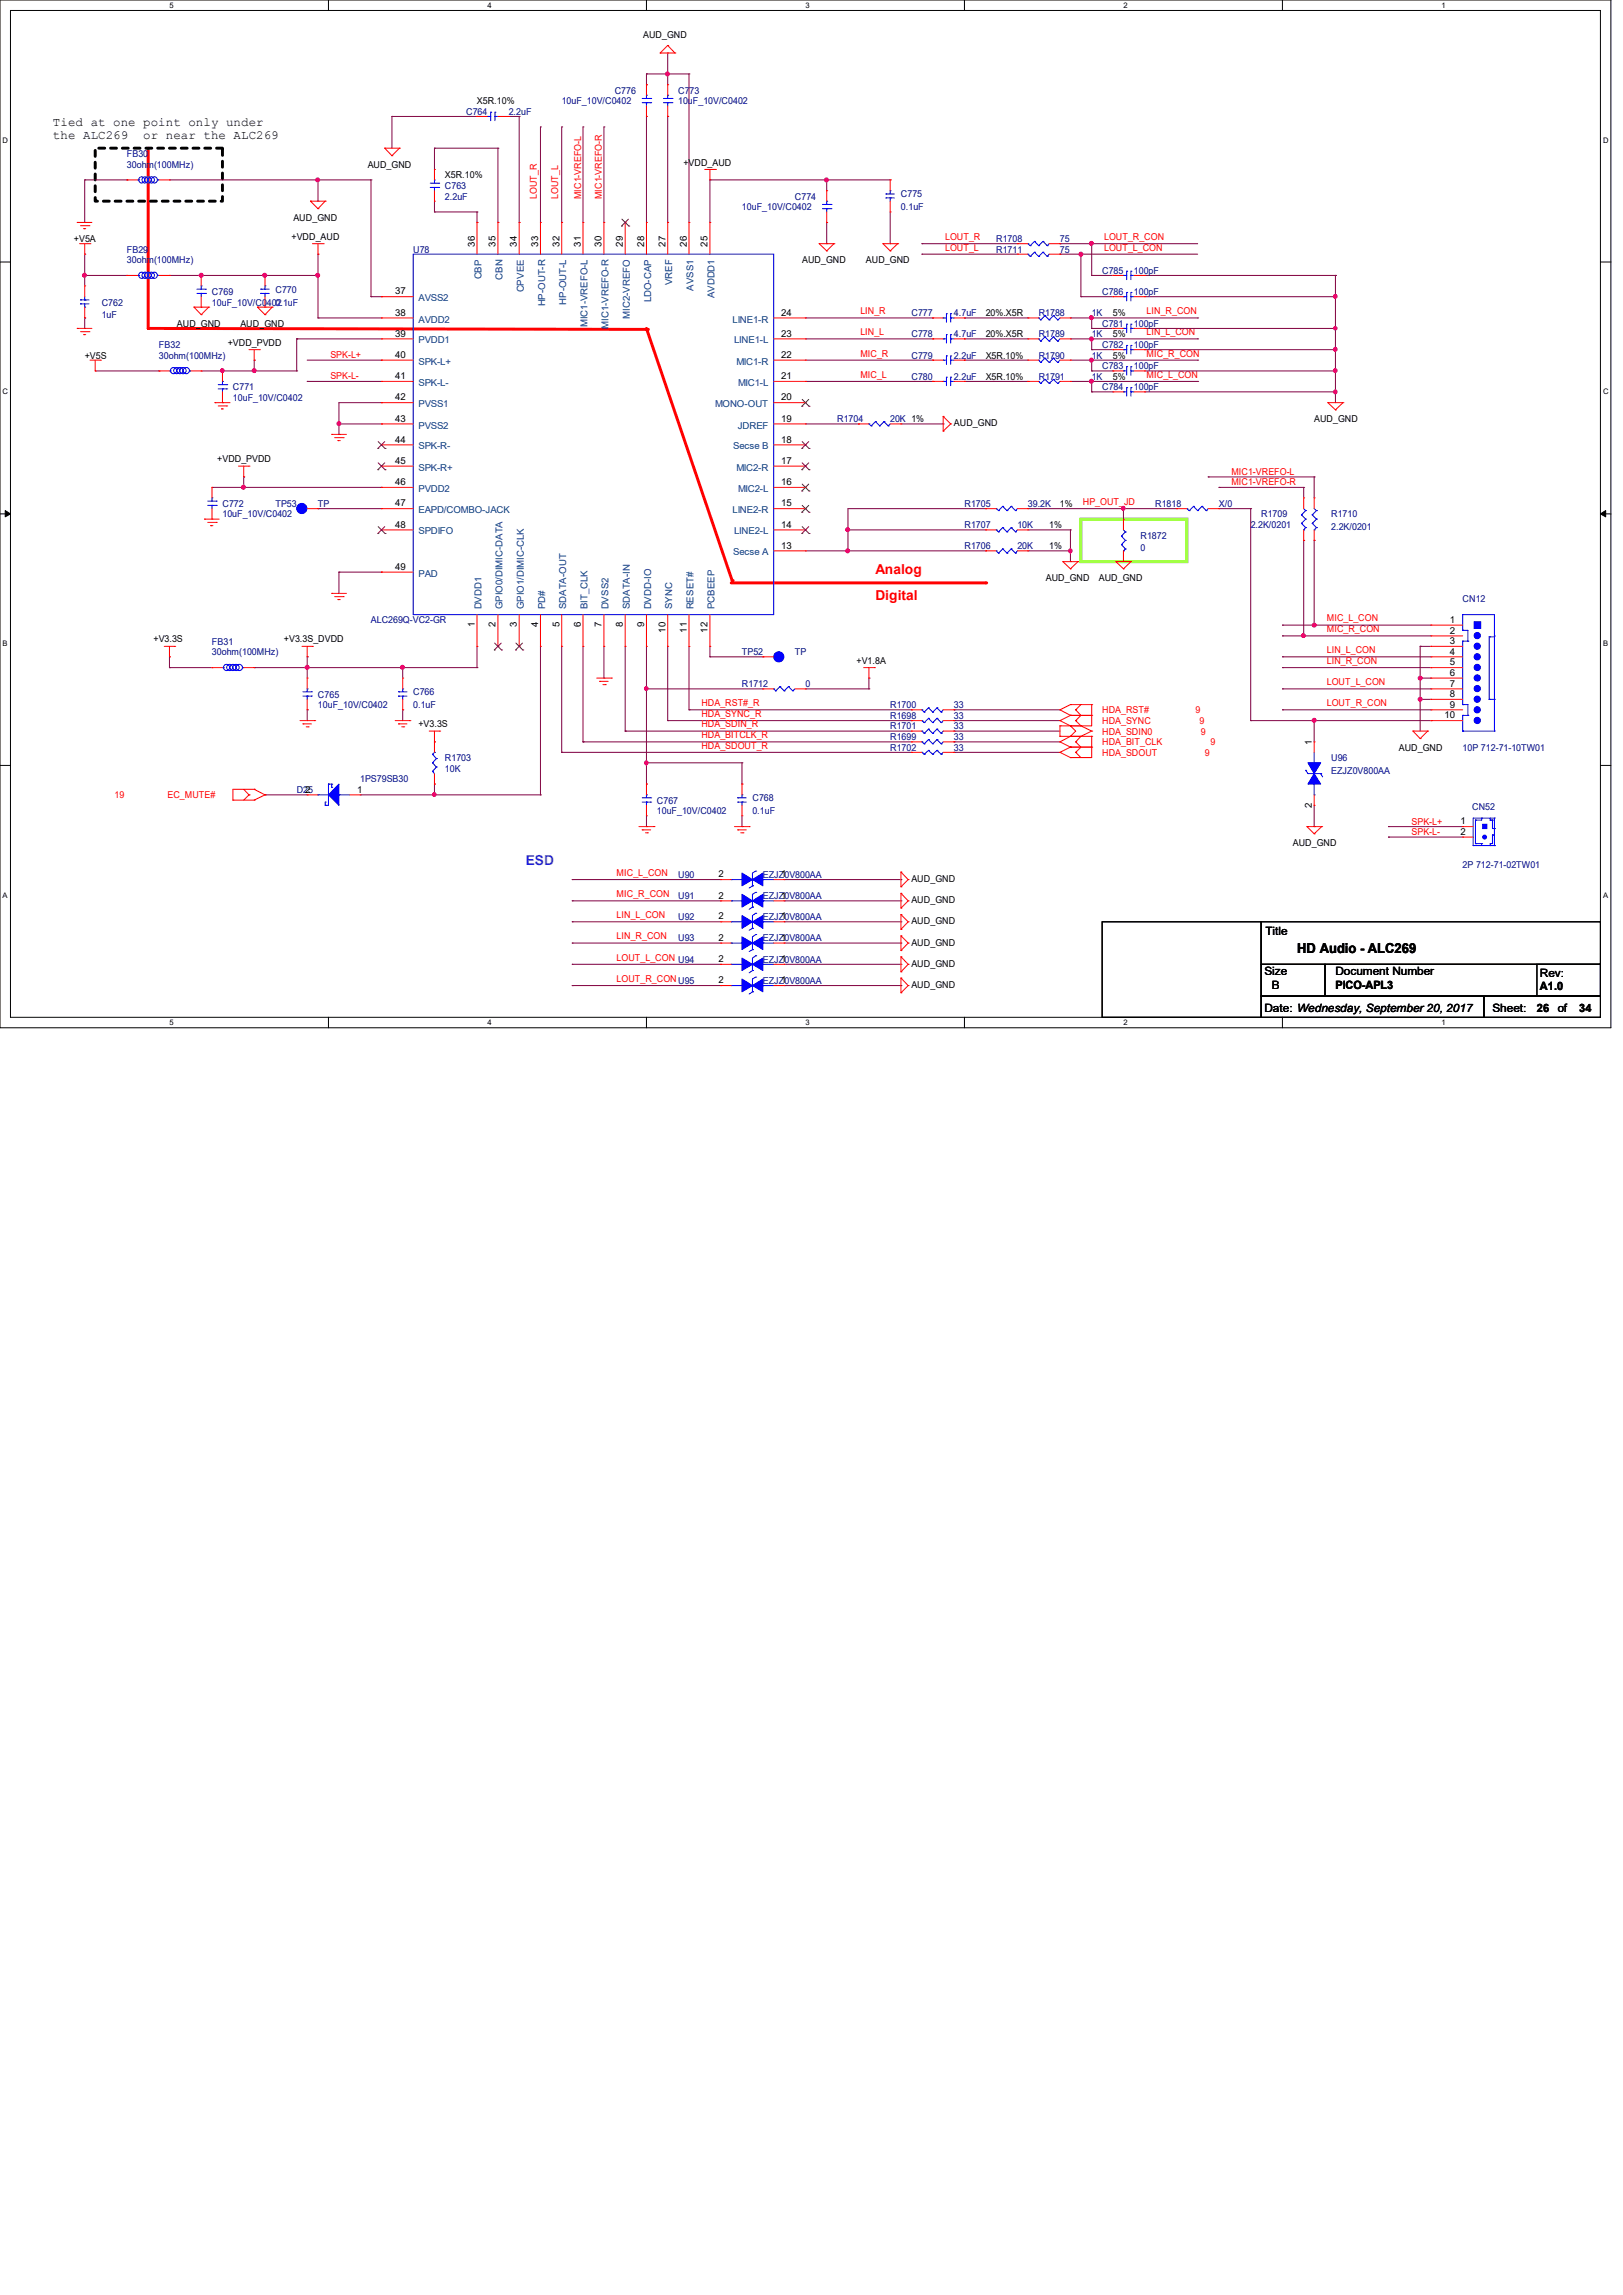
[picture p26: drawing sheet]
<svg xmlns="http://www.w3.org/2000/svg" width="210mm" height="297mm" viewBox="0 0 210 297" stroke-linecap="round" stroke-linejoin="round" font-family="sans-serif">
<defs><g id="words">
<g font-size="1.8" fill="#f00">
<text x="113.3" y="74.3">Analog</text>
<text x="113.3" y="77.6">Digital</text>
</g>
<text font-size="1.8" fill="#8000ff" x="68" y="111.9">ESD</text>
<text font-size="1.8" x="167.9" y="123.3">HD Audio - ALC269</text>
<g font-size="1.6">
<text x="6.9" y="16.3">Tied at one point only under</text>
<text x="6.9" y="17.9">the ALC269</text>
<text x="18.5" y="17.9">or near the ALC269</text>
</g>
<g font-size="1.5">
<text x="163.7" y="120.9">Title</text>
<text x="163.6" y="130.9">Date: Wednesday, September 20, 2017</text>
<text x="163.6" y="126.2">Size</text>
<text x="164.6" y="127.9">B</text>
<text x="172.8" y="126.2">Document Number</text>
<text x="172.8" y="127.9">PICO-APL3</text>
<text x="193.1" y="130.9">Sheet:</text>
<text x="198.9" y="130.9">26</text>
<text x="199.3" y="126.4">Rev:</text>
<text x="199.3" y="128.1">A1.0</text>
<text x="201.6" y="130.9">of</text>
<text x="204.3" y="130.9">34</text>
</g>
<g font-size="1.2">
<text x="83.2" y="5">AUD_GND</text>
<text x="61.7" y="13.5">X5R.10%</text>
<text x="47.6" y="21.7">AUD_GND</text>
<text x="57.6" y="23.1">X5R.10%</text>
<text x="88.4" y="21.4">+VDD_AUD</text>
<text x="38" y="28.6">AUD_GND</text>
<text x="9.6" y="31.3">+V5A</text>
<text x="37.7" y="31">+VDD_AUD</text>
<text x="61.4" y="31.9" transform="rotate(-90 61.4 31.9)">36</text>
<text x="64.1" y="31.9" transform="rotate(-90 64.1 31.9)">35</text>
<text x="66.9" y="31.9" transform="rotate(-90 66.9 31.9)">34</text>
<text x="69.6" y="31.9" transform="rotate(-90 69.6 31.9)">33</text>
<text x="72.4" y="31.9" transform="rotate(-90 72.4 31.9)">32</text>
<text x="75.1" y="31.9" transform="rotate(-90 75.1 31.9)">31</text>
<text x="77.9" y="31.9" transform="rotate(-90 77.9 31.9)">30</text>
<text x="80.6" y="31.9" transform="rotate(-90 80.6 31.9)">29</text>
<text x="83.4" y="31.9" transform="rotate(-90 83.4 31.9)">28</text>
<text x="86.1" y="31.9" transform="rotate(-90 86.1 31.9)">27</text>
<text x="88.9" y="31.9" transform="rotate(-90 88.9 31.9)">26</text>
<text x="91.6" y="31.9" transform="rotate(-90 91.6 31.9)">25</text>
<text x="103.8" y="34">AUD_GND</text>
<text x="112.1" y="34">AUD_GND</text>
<text x="51.1" y="38.1">37</text>
<text x="51.1" y="40.9">38</text>
<text x="101.1" y="40.9">24</text>
<text x="127.5" y="40.9">20%.X5R</text>
<text x="144" y="40.9">5%</text>
<text x="11" y="46.4">+V5S</text>
<text x="22.9" y="42.3">AUD_GND</text>
<text x="29.5" y="44.7">+VDD_PVDD</text>
<text x="31.1" y="42.3">AUD_GND</text>
<text x="51.1" y="43.6">39</text>
<text x="51.1" y="46.3">40</text>
<text x="101.1" y="46.3">22</text>
<text x="101.1" y="43.6">23</text>
<text x="127.5" y="46.4">X5R.10%</text>
<text x="127.5" y="43.6">20%.X5R</text>
<text x="144" y="46.4">5%</text>
<text x="144" y="43.6">5%</text>
<text x="51.1" y="49.1">41</text>
<text x="51.1" y="51.8">42</text>
<text x="101.1" y="51.8">20</text>
<text x="101.1" y="49.1">21</text>
<text x="127.5" y="49.1">X5R.10%</text>
<text x="144" y="49.1">5%</text>
<text x="28.1" y="59.8">+VDD_PVDD</text>
<text x="51.1" y="54.6">43</text>
<text x="51.1" y="57.3">44</text>
<text x="101.1" y="57.3">18</text>
<text x="101.1" y="54.6">19</text>
<text x="123.4" y="55.2">AUD_GND</text>
<text x="170" y="54.6">AUD_GND</text>
<text x="51.1" y="60">45</text>
<text x="51.1" y="62.8">46</text>
<text x="51.1" y="65.5">47</text>
<text x="101.1" y="65.5">15</text>
<text x="101.1" y="62.8">16</text>
<text x="101.1" y="60">17</text>
<text x="137.2" y="65.6">1%</text>
<text x="51.1" y="68.3">48</text>
<text x="101.1" y="71">13</text>
<text x="101.1" y="68.3">14</text>
<text x="135.8" y="71.1">1%</text>
<text x="135.8" y="68.3">1%</text>
<text x="51.1" y="73.7">49</text>
<text x="135.3" y="75.2">AUD_GND</text>
<text x="142.2" y="75.2">AUD_GND</text>
<text x="19.9" y="83.1">+V3.3S</text>
<text x="36.7" y="83.1">+V3.3S_DVDD</text>
<text x="61.4" y="81.2" transform="rotate(-90 61.4 81.2)">1</text>
<text x="64.1" y="81.2" transform="rotate(-90 64.1 81.2)">2</text>
<text x="66.9" y="81.2" transform="rotate(-90 66.9 81.2)">3</text>
<text x="69.6" y="81.2" transform="rotate(-90 69.6 81.2)">4</text>
<text x="72.4" y="81.2" transform="rotate(-90 72.4 81.2)">5</text>
<text x="75.1" y="81.2" transform="rotate(-90 75.1 81.2)">6</text>
<text x="77.9" y="81.2" transform="rotate(-90 77.9 81.2)">7</text>
<text x="80.6" y="81.2" transform="rotate(-90 80.6 81.2)">8</text>
<text x="83.4" y="81.2" transform="rotate(-90 83.4 81.2)">9</text>
<text x="86.1" y="81.9" transform="rotate(-90 86.1 81.9)">10</text>
<text x="88.9" y="81.9" transform="rotate(-90 88.9 81.9)">11</text>
<text x="91.6" y="81.9" transform="rotate(-90 91.6 81.9)">12</text>
<text x="187.6" y="80.6">1</text>
<text x="187.6" y="82">2</text>
<text x="187.6" y="83.4">3</text>
<text x="110.8" y="85.9">+V1.8A</text>
<text x="187.6" y="84.7">4</text>
<text x="187.6" y="86.1">5</text>
<text x="187.6" y="87.5">6</text>
<text x="187.6" y="88.9">7</text>
<text x="54.1" y="94.1">+V3.3S</text>
<text x="186.9" y="93">10</text>
<text x="187.6" y="90.2">8</text>
<text x="187.6" y="91.6">9</text>
<text x="169.8" y="96.4" transform="rotate(-90 169.8 96.4)">1</text>
<text x="181" y="97.2">AUD_GND</text>
<text x="39.5" y="102.6">2</text>
<text x="46.2" y="102.6">1</text>
<text x="169.8" y="104.5" transform="rotate(-90 169.8 104.5)">2</text>
<text x="189" y="106.7">1</text>
<text x="93" y="113.5">2</text>
<text x="101.1" y="113.5">1</text>
<text x="167.3" y="109.5">AUD_GND</text>
<text x="189" y="108">2</text>
<text x="93" y="116.3">2</text>
<text x="93" y="119">2</text>
<text x="101.1" y="116.3">1</text>
<text x="101.1" y="119">1</text>
<text x="117.9" y="114.1">AUD_GND</text>
<text x="117.9" y="116.9">AUD_GND</text>
<text x="117.9" y="119.6">AUD_GND</text>
<text x="93" y="121.7">2</text>
<text x="93" y="124.5">2</text>
<text x="101.1" y="121.7">1</text>
<text x="101.1" y="124.5">1</text>
<text x="117.9" y="122.4">AUD_GND</text>
<text x="117.9" y="125.1">AUD_GND</text>
<text x="93" y="127.3">2</text>
<text x="101.1" y="127.3">1</text>
<text x="117.9" y="127.8">AUD_GND</text>
</g>
<g font-size="1.2" fill="#000080">
<text x="60.3" y="14.9">C764</text>
<text x="65.8" y="14.9">2.2uF</text>
<text x="72.7" y="13.5">10uF_10V/C0402</text>
<text x="79.5" y="12.1">C776</text>
<text x="87.8" y="12.1">C773</text>
<text x="87.8" y="13.5">10uF_10V/C0402</text>
<text x="16.4" y="20.3">FB30</text>
<text x="16.4" y="21.7">30ohm(100MHz)</text>
<text x="57.6" y="24.4">C763</text>
<text x="57.6" y="25.8">2.2uF</text>
<text x="96" y="27.2">10uF_10V/C0402</text>
<text x="102.9" y="25.8">C774</text>
<text x="116.6" y="25.5">C775</text>
<text x="116.6" y="27.2">0.1uF</text>
<text x="16.4" y="32.7">FB29</text>
<text x="16.4" y="34">30ohm(100MHz)</text>
<text x="53.5" y="32.7">U78</text>
<text x="128.9" y="31.3">R1708</text>
<text x="128.9" y="32.7">R1711</text>
<text x="137.2" y="31.3">75</text>
<text x="137.2" y="32.7">75</text>
<text x="142.6" y="35.4">C785</text>
<text x="146.7" y="35.4">100pF</text>
<text x="13.2" y="39.5">C762</text>
<text x="13.2" y="41.2">1uF</text>
<text x="27.4" y="38.1">C769</text>
<text x="27.4" y="39.5">10uF_10V/C0402</text>
<text x="35.6" y="37.9">C770</text>
<text x="35.6" y="39.5">0.1uF</text>
<text x="117.9" y="40.9">C777</text>
<text x="123.4" y="40.9">4.7uF</text>
<text x="134.4" y="40.9">R1788</text>
<text x="141.3" y="40.9">1K</text>
<text x="142.6" y="38.1">C786</text>
<text x="146.7" y="38.1">100pF</text>
<text x="20.6" y="45">FB32</text>
<text x="20.6" y="46.4">30ohm(100MHz)</text>
<text x="117.9" y="46.4">C779</text>
<text x="117.9" y="43.6">C778</text>
<text x="123.4" y="46.4">2.2uF</text>
<text x="123.4" y="43.6">4.7uF</text>
<text x="134.4" y="46.4">R1790</text>
<text x="134.4" y="43.6">R1789</text>
<text x="141.3" y="46.4">1K</text>
<text x="141.3" y="43.6">1K</text>
<text x="142.6" y="42.3">C781</text>
<text x="142.6" y="45">C782</text>
<text x="142.6" y="47.8">C783</text>
<text x="146.7" y="42.3">100pF</text>
<text x="146.7" y="45">100pF</text>
<text x="146.7" y="47.8">100pF</text>
<text x="30.1" y="50.5">C771</text>
<text x="30.1" y="51.9">10uF_10V/C0402</text>
<text x="117.9" y="49.1">C780</text>
<text x="123.4" y="49.1">2.2uF</text>
<text x="134.4" y="49.1">R1791</text>
<text x="141.3" y="49.1">1K</text>
<text x="142.6" y="50.5">C784</text>
<text x="146.7" y="50.5">100pF</text>
<text x="108.3" y="54.6">R1704</text>
<text x="115.2" y="54.6">20K 1%</text>
<text x="28.8" y="65.6">C772</text>
<text x="35.6" y="65.6">TP53</text>
<text x="41.1" y="65.6">TP</text>
<text x="124.8" y="65.6">R1705</text>
<text x="133" y="65.6">39.2K</text>
<text x="149.5" y="65.6">R1818</text>
<text x="157.7" y="65.6">X/0</text>
<text x="28.8" y="67">10uF_10V/C0402</text>
<text x="124.8" y="71.1">R1706</text>
<text x="124.8" y="68.3">R1707</text>
<text x="131.7" y="71.1">20K</text>
<text x="131.7" y="68.3">10K</text>
<text x="147.6" y="69.7">R1872</text>
<text x="147.6" y="71.3">0</text>
<text x="161.8" y="68.3">2.2K/0201</text>
<text x="163.2" y="67">R1709</text>
<text x="172.2" y="67">R1710</text>
<text x="172.2" y="68.6">2.2K/0201</text>
<text x="189.3" y="77.9">CN12</text>
<text x="27.4" y="83.4">FB31</text>
<text x="48" y="80.7">ALC269Q-VC2-GR</text>
<text x="27.4" y="84.8">30ohm(100MHz)</text>
<text x="53.5" y="90">C766</text>
<text x="96" y="84.8">TP52</text>
<text x="96" y="88.9">R1712</text>
<text x="102.9" y="84.8">TP</text>
<text x="104.2" y="88.9">0</text>
<text x="41.1" y="90.3">C765</text>
<text x="41.1" y="91.7">10uF_10V/C0402</text>
<text x="53.5" y="91.7">0.1uF</text>
<text x="115.2" y="93">R1698</text>
<text x="115.2" y="95.8">R1699</text>
<text x="115.2" y="91.7">R1700</text>
<text x="115.2" y="94.4">R1701</text>
<text x="123.4" y="93">33</text>
<text x="123.4" y="95.8">33</text>
<text x="123.4" y="91.7">33</text>
<text x="123.4" y="94.4">33</text>
<text x="46.6" y="101.3">1PS79SB30</text>
<text x="57.6" y="98.5">R1703</text>
<text x="57.6" y="99.9">10K</text>
<text x="115.2" y="97.2">R1702</text>
<text x="123.4" y="97.2">33</text>
<text x="172.2" y="98.5">U96</text>
<text x="172.2" y="100.2">EZJZ0V800AA</text>
<text x="189.3" y="97.2">10P 712-71-10TW01</text>
<text x="38.4" y="102.6">D25</text>
<text x="85" y="104">C767</text>
<text x="85" y="105.4">10uF_10V/C0402</text>
<text x="97.4" y="103.7">C768</text>
<text x="97.4" y="105.4">0.1uF</text>
<text x="190.5" y="104.8">CN52</text>
<text x="87.8" y="113.6">U90</text>
<text x="98.7" y="113.6">EZJZ0V800AA</text>
<text x="189.3" y="112.4">2P 712-71-02TW01</text>
<text x="87.8" y="116.3">U91</text>
<text x="87.8" y="119.1">U92</text>
<text x="98.7" y="116.3">EZJZ0V800AA</text>
<text x="98.7" y="119.1">EZJZ0V800AA</text>
<text x="87.8" y="121.8">U93</text>
<text x="98.7" y="121.8">EZJZ0V800AA</text>
<text x="98.7" y="124.6">EZJZ0V800AA</text>
<text x="98.7" y="127.3">EZJZ0V800AA</text>
</g>
<g font-size="1.2" fill="#f00">
<text x="69.5" y="25.8" transform="rotate(-90 69.5 25.8)">LOUT_R</text>
<text x="72.2" y="25.8" transform="rotate(-90 72.2 25.8)">LOUT_L</text>
<text x="75.2" y="25.8" transform="rotate(-90 75.2 25.8)">MIC1-VREFO-L</text>
<text x="77.9" y="25.8" transform="rotate(-90 77.9 25.8)">MIC1-VREFO-R</text>
<text x="122.3" y="31.1">LOUT_R</text>
<text x="122.3" y="32.4">LOUT_L</text>
<text x="142.9" y="31.1">LOUT_R_CON</text>
<text x="142.9" y="32.4">LOUT_L_CON</text>
<text x="111.3" y="40.7">LIN_R</text>
<text x="148.4" y="40.7">LIN_R_CON</text>
<text x="42.8" y="46.4">SPK-L+</text>
<text x="111.3" y="46.1">MIC_R</text>
<text x="111.3" y="43.4">LIN_L</text>
<text x="148.4" y="43.4">LIN_L_CON</text>
<text x="148.4" y="46.1">MIC_R_CON</text>
<text x="42.8" y="49.1">SPK-L-</text>
<text x="111.3" y="48.9">MIC_L</text>
<text x="148.4" y="48.9">MIC_L_CON</text>
<text x="140.1" y="65.4">HP_OUT_JD</text>
<text x="159.3" y="62.8">MIC1-VREFO-R</text>
<text x="159.3" y="61.5">MIC1-VREFO-L</text>
<text x="171.7" y="81.8">MIC_R_CON</text>
<text x="171.7" y="80.4">MIC_L_CON</text>
<text x="171.7" y="88.7">LOUT_L_CON</text>
<text x="171.7" y="84.5">LIN_L_CON</text>
<text x="171.7" y="85.9">LIN_R_CON</text>
<text x="90.8" y="91.4">HDA_RST#_R</text>
<text x="90.8" y="92.8">HDA_SYNC_R</text>
<text x="90.8" y="94.1">HDA_SDIN_R</text>
<text x="90.8" y="95.5">HDA_BITCLK_R</text>
<text x="142.6" y="92.3">HDA_RST#</text>
<text x="142.6" y="93.7">HDA_SYNC</text>
<text x="142.6" y="95.1">HDA_SDIN0</text>
<text x="154.7" y="92.3">9</text>
<text x="155.2" y="93.7">9</text>
<text x="155.4" y="95.1">9</text>
<text x="171.7" y="91.4">LOUT_R_CON</text>
<text x="90.8" y="96.9">HDA_SDOUT_R</text>
<text x="142.6" y="96.4">HDA_BIT_CLK</text>
<text x="142.6" y="97.8">HDA_SDOUT</text>
<text x="155.9" y="97.8">9</text>
<text x="156.6" y="96.4">9</text>
<text x="14.8" y="103.3">19</text>
<text x="21.7" y="103.3">EC_MUTE#</text>
<text x="182.7" y="106.7">SPK-L+</text>
<text x="79.8" y="113.4">MIC_L_CON</text>
<text x="182.7" y="108.1">SPK-L-</text>
<text x="79.8" y="118.8">LIN_L_CON</text>
<text x="79.8" y="116.1">MIC_R_CON</text>
<text x="79.8" y="124.3">LOUT_L_CON U94</text>
<text x="79.8" y="121.6">LIN_R_CON</text>
<text x="79.8" y="127.1">LOUT_R_CONU95</text>
</g>
<g font-size="1.2" fill="#004080">
<text x="54.1" y="39">AVSS2</text>
<text x="54.1" y="41.7">AVDD2</text>
<text x="62.3" y="36.2" transform="rotate(-90 62.3 36.2)">CBP</text>
<text x="65" y="36.2" transform="rotate(-90 65 36.2)">CBN</text>
<text x="67.8" y="37.8" transform="rotate(-90 67.8 37.8)">CPVEE</text>
<text x="70.5" y="39.7" transform="rotate(-90 70.5 39.7)">HP-OUT-R</text>
<text x="73.3" y="39.5" transform="rotate(-90 73.3 39.5)">HP-OUT-L</text>
<text x="81.5" y="41.3" transform="rotate(-90 81.5 41.3)">MIC2-VREFO</text>
<text x="84.2" y="39.1" transform="rotate(-90 84.2 39.1)">LDO-CAP</text>
<text x="87" y="36.9" transform="rotate(-90 87 36.9)">VREF</text>
<text x="89.7" y="37.6" transform="rotate(-90 89.7 37.6)">AVSS1</text>
<text x="92.5" y="38.6" transform="rotate(-90 92.5 38.6)">AVDDD1</text>
<text x="94.8" y="41.7">LINE1-R</text>
<text x="54.1" y="44.4">PVDD1</text>
<text x="54.1" y="47.2">SPK-L+</text>
<text x="76" y="42.4" transform="rotate(-90 76 42.4)">MIC1-VREFO-L</text>
<text x="78.7" y="42.6" transform="rotate(-90 78.7 42.6)">MIC1-VREFO-R</text>
<text x="95" y="44.4">LINE1-L</text>
<text x="95.3" y="47.2">MIC1-R</text>
<text x="54.1" y="50">SPK-L-</text>
<text x="54.1" y="52.7">PVSS1</text>
<text x="92.5" y="52.7">MONO-OUT</text>
<text x="95.5" y="50">MIC1-L</text>
<text x="54.1" y="55.5">PVSS2</text>
<text x="54.1" y="58.2">SPK-R-</text>
<text x="94.9" y="58.2">Secse B</text>
<text x="95.5" y="55.5">JDREF</text>
<text x="54.1" y="60.9">SPK-R+</text>
<text x="54.1" y="63.7">PVDD2</text>
<text x="95.3" y="60.9">MIC2-R</text>
<text x="95.5" y="63.7">MIC2-L</text>
<text x="54.1" y="66.4">EAPD/COMBO-JACK</text>
<text x="54.1" y="69.2">SPDIFO</text>
<text x="94.8" y="66.4">LINE2-R</text>
<text x="94.9" y="71.9">Secse A</text>
<text x="95" y="69.2">LINE2-L</text>
<text x="54.1" y="74.6">PAD</text>
<text x="62.3" y="78.9" transform="rotate(-90 62.3 78.9)">DVDD1</text>
<text x="65" y="78.9" transform="rotate(-90 65 78.9)">GPIO0/DIMIC-DATA</text>
<text x="67.8" y="78.9" transform="rotate(-90 67.8 78.9)">GPIO1/DIMIC-CLK</text>
<text x="70.5" y="78.9" transform="rotate(-90 70.5 78.9)">PD#</text>
<text x="73.3" y="78.9" transform="rotate(-90 73.3 78.9)">SDATA-OUT</text>
<text x="76" y="78.9" transform="rotate(-90 76 78.9)">BIT_CLK</text>
<text x="78.7" y="78.9" transform="rotate(-90 78.7 78.9)">DVSS2</text>
<text x="81.5" y="78.9" transform="rotate(-90 81.5 78.9)">SDATA-IN</text>
<text x="84.2" y="78.9" transform="rotate(-90 84.2 78.9)">DVDD-IO</text>
<text x="87" y="78.9" transform="rotate(-90 87 78.9)">SYNC</text>
<text x="89.7" y="78.9" transform="rotate(-90 89.7 78.9)">RESET#</text>
<text x="92.5" y="78.9" transform="rotate(-90 92.5 78.9)">PCBEEP</text>
</g>
<g font-size="1">
<text x="21.9" y="1">5</text>
<text x="63.1" y="1">4</text>
<text x="104.2" y="1">3</text>
<text x="145.4" y="1">2</text>
<text x="186.5" y="1">1</text>
<text x=".3" y="18.5">D</text>
<text x="207.4" y="18.5">D</text>
<text x=".3" y="51.1">C</text>
<text x="207.4" y="51.1">C</text>
<text x=".3" y="83.7">B</text>
<text x="207.4" y="83.7">B</text>
<text x=".3" y="116.2">A</text>
<text x="207.4" y="116.2">A</text>
<text x="21.9" y="132.7">5</text>
<text x="63.1" y="132.7">4</text>
<text x="104.2" y="132.7">3</text>
<text x="145.4" y="132.7">2</text>
<text x="186.5" y="132.7">1</text>
</g>
</g></defs>
<path d="M0 0h208.4v133h-208.4zM1.4 1.4h205.7v130.3h-205.7z" fill="none" stroke="#000" stroke-width=".13"/>
<g fill="#fff">
<path d="M21.9 .1h.6v1.1h-.6z"/>
<path d="M21.9 131.8h.6v1.1h-.6z"/>
</g>
<path d="M42.5 0v1.4M42.5 131.7v1.3" fill="none" stroke="#000" stroke-width=".13"/>
<g fill="#fff">
<path d="M63.1 .1h.5v1.1h-.5z"/>
<path d="M63.1 131.8h.5v1.1h-.5z"/>
</g>
<path d="M83.7 0v1.4M83.7 131.7v1.3" fill="none" stroke="#000" stroke-width=".13"/>
<g fill="#fff">
<path d="M104.2 .1h.6v1.1h-.6z"/>
<path d="M104.2 131.8h.6v1.1h-.6z"/>
</g>
<path d="M124.8 0v1.4M124.8 131.7v1.3" fill="none" stroke="#000" stroke-width=".13"/>
<g fill="#fff">
<path d="M145.4 .1h.5v1.1h-.5z"/>
<path d="M145.4 131.8h.5v1.1h-.5z"/>
</g>
<path d="M165.9 0v1.4M165.9 131.7v1.3" fill="none" stroke="#000" stroke-width=".13"/>
<g fill="#fff">
<path d="M186.5 .1h.6v1.1h-.6z"/>
<path d="M186.5 131.8h.6v1.1h-.6z"/>
<path d="M.3 17.6h.8v1.1h-.8z"/>
<path d="M207.4 17.6h.8v1.1h-.8z"/>
<path d="M.3 50.2h.8v1.1h-.8z"/>
<path d="M207.4 50.2h.8v1.1h-.8z"/>
</g>
<path d="M0 33.9h1.4M207.1 33.9h1.3" fill="none" stroke="#000" stroke-width=".13"/>
<g fill="#fff">
<path d="M.3 82.8h.7v1.1h-.7z"/>
<path d="M207.4 82.8h.7v1.1h-.7z"/>
</g>
<path d="M0 66.5h1.4M207.1 66.5h1.3" fill="none" stroke="#000" stroke-width=".13"/>
<path d="M.7 66.1l.7 .4-.7 .4zM207.1 66.5l.7-.4v.8z" fill="#000" stroke="#000" stroke-width=".13"/>
<g fill="#fff">
<path d="M.3 115.3h.7v1.1h-.7z"/>
<path d="M207.4 115.3h.7v1.1h-.7z"/>
</g>
<path d="M0 99.1h1.4M207.1 99.1h1.3" fill="none" stroke="#000" stroke-width=".13"/>
<path d="M19.2 42.5l64.6 .1" fill="none" stroke="#f00" stroke-width=".38"/>
<circle cx="83.8" cy="42.6" r=".19" fill="#f00"/>
<path d="M83.7 42.5l11 32.6" fill="none" stroke="#f00" stroke-width=".38"/>
<circle cx="94.7" cy="75.1" r=".19" fill="#f00"/>
<path d="M94.6 75.4h33" fill="none" stroke="#f00" stroke-width=".38"/>
<circle cx="127.6" cy="75.4" r=".19" fill="#f00"/>
<path d="M19.2 19.2v23.3" fill="none" stroke="#f00" stroke-width=".38"/>
<circle cx="19.2" cy="42.5" r=".19" fill="#f00"/>
<path d="M12.3 19.2h16.5v6.8h-16.5z" fill="none" stroke="#000" stroke-width=".38" stroke-dasharray=".8"/>
<path d="M139.9 67.2h13.7v5.5h-13.7z" fill="none" stroke="#80ff00" stroke-width=".38"/>
<g fill="none" stroke="#800040" stroke-width=".13">
<path d="M50.7 15.1h.1M50.7 15.1h11M50.7 15.1v4.1M56.2 19.2h.1M56.2 19.2v2.7M56.2 19.2h8.2M61.7 15.1h.1M64.4 19.2h.1M64.4 19.2v9.6M65.8 15.1h1.4M67.2 15.1h.1M67.2 15.1v13.7"/>
<path d="M69.9 16.4h.1M69.9 16.4v12.4M72.7 16.4h.1M72.7 16.4v12.4M75.4 16.4h.1M75.4 16.4v12.4M78.1 16.4h.1M78.1 16.4v12.4M83.7 9.6h.1M83.7 15.1h.1M83.7 11h.1M83.7 9.6v1.4"/>
<path d="M83.7 15.1v13.7M83.7 9.6h5.5M86.4 6.9h.1M86.4 9.6h.1M86.4 15.1h.1M86.4 6.9v4.1M86.4 15.1v13.7M89.2 9.6h.1M89.2 9.6v19.2M11 35.6h.1M11 32.9h.1M11 23.3h.1"/>
<path d="M11 35.6h5.4M11 23.3v5.5M11 32.9v4.1M11 23.3h5.4M16.4 23.3h.1M21.9 35.6h19.2M21.9 23.3h26.1M26 35.6h.1M34.3 35.6h.1M41.1 32.9h.1M41.1 35.6h.1M41.1 26h.1"/>
<path d="M41.1 23.3h.1M41.1 23.3v2.7M41.1 32.9v8.2M48 38.4h.1M48 23.3h.1M48 38.4h1.4M48 23.3v15.1M49.4 38.4h.1M56.2 27.4h.1M56.2 26v1.4M56.2 27.4h5.5M61.7 27.4h.1"/>
<path d="M61.7 28.8h.1M61.7 27.4v1.4M64.4 28.8h.1M67.2 28.8h.1M91.9 23.3h.1M91.9 23.3v5.5M91.9 23.3h23.3M107 23.3h.1M107 31.5h.1M107 23.3v1.4M107 28.8v2.7M115.2 23.3h.1"/>
<path d="M115.2 31.5h.1M115.2 27.4v4.1M119.3 31.5h.1M119.3 32.9h.1M119.3 31.5h12.4M119.3 32.9h12.4M137.2 31.5h.1M137.2 32.9h.1M137.2 31.5h17.8M137.2 32.9h17.8M139.9 38.4h.1M139.9 32.9h.1"/>
<path d="M139.9 38.4h4.1M139.9 32.9v5.5M141.3 35.6h.1M141.3 31.5h.1M141.3 31.5v4.1M141.3 35.6h2.7M148.1 35.6h24.7M148.1 38.4h24.7M172.8 35.6h.1M172.8 38.4h.1M172.8 35.6v16.5M11 41.1h.1"/>
<path d="M11 41.1v1.4M12.3 48h8.3M20.6 48h.1M26 48h12.4M28.8 48h.1M32.9 46.6h.1M32.9 48h.1M32.9 46.6v1.4M38.4 48h.1M38.4 43.9h.1M38.4 43.9h11M38.4 43.9v4.1"/>
<path d="M39.8 49.4h.1M39.8 49.4h9.6M39.8 46.6h9.6M41.1 41.1h.1M41.1 41.1h8.3M43.9 54.9h.1M43.9 56.2h.1M43.9 54.9h5.5M49.4 52.1h.1M49.4 54.9h.1M49.4 46.6h.1M49.4 52.1h-5.5v4.1"/>
<path d="M104.2 41.1h16.5M104.2 43.9h16.5M104.2 49.4h16.5M104.2 54.9h6.9M104.2 46.6h16.5M111.1 54.9h.1M116.6 54.9h5.4M120.7 46.6h.1M120.7 49.4h.1M120.7 41.1h.1M120.7 43.9h.1M122 54.9h.1"/>
<path d="M124.8 41.1h.1M124.8 49.4h.1M124.8 46.6h.1M124.8 43.9h.1M124.8 41.1h8.2M124.8 43.9h8.2M124.8 49.4h8.2M124.8 46.6h8.2M138.5 41.1h16.5M138.5 43.9h16.5M138.5 49.4h16.5M138.5 46.6h16.5"/>
<path d="M141.3 42.5h.1M141.3 41.1h.1M141.3 43.9h.1M141.3 45.3h.1M141.3 49.4h.1M141.3 50.7h.1M141.3 46.6h.1M141.3 48h.1M141.3 42.5h2.7M141.3 41.1v1.4M141.3 43.9v1.4M141.3 46.6v1.4"/>
<path d="M141.3 49.4v1.3M141.3 45.3h2.7M141.3 50.7h2.7M141.3 48h2.7M148.1 42.5h24.7M148.1 45.3h24.7M148.1 50.7h24.7M148.1 48h24.7M155 41.1h.1M155 43.9h.1M155 49.4h.1M155 46.6h.1"/>
<path d="M172.8 50.7h.1M172.8 48h.1M172.8 45.3h.1M172.8 42.5h.1M27.4 63.1h22M31.5 61.7h.1M31.5 63.1h.1M31.5 61.7v1.4M41.1 65.8h.1M41.1 65.8h8.3M43.9 74h.1M43.9 74v2.8"/>
<path d="M43.9 74h5.5M49.4 63.1h.1M49.4 74h.1M104.2 71.3h23.4M109.7 71.3h.1M109.7 68.6h.1M109.7 68.6h17.9M127.6 65.8h.1M127.6 71.3h.1M127.6 65.8h-17.9v5.5M133 65.8h19.2M133 71.3h5.5"/>
<path d="M133 68.6h5.5M138.5 68.6h.1M138.5 71.3h.1M138.5 72.7h.1M138.5 68.6v4.1M145.4 65.8h.1M145.4 65.8v1.4M152.2 65.8h.1M156.3 61.7h.1M156.3 61.7h13.8M157.7 63.1h.1M157.7 63.1h11"/>
<path d="M157.7 65.8h4.1M161.8 65.8h.1M161.8 65.8v27.5M168.7 63.1h.1M168.7 69.9h.1M168.7 63.1v1.3M168.7 69.9v12.4M170.1 69.9h.1M170.1 61.7h.1M170.1 61.7v2.7M170.1 69.9v11M21.9 86.4h.1"/>
<path d="M21.9 85h.1M21.9 86.4h5.5M21.9 85v1.4M32.9 86.4h.1M32.9 86.4h28.8M39.8 86.4h.1M39.8 91.9h.1M39.8 85h.1M39.8 85v2.8M39.8 91.9v1.4M52.1 86.4h.1M52.1 91.9h.1"/>
<path d="M52.1 86.4v1.4M52.1 91.9v1.4M61.7 86.4h.1M61.7 83.7v2.7M69.9 83.7v19.2M72.7 97.4h.1M72.7 97.4h45.2M72.7 83.7v13.7M75.4 96h.1M75.4 96h42.5M75.4 83.7v12.3M78.1 87.8h.1"/>
<path d="M78.1 83.7v4.1M80.9 94.6h.1M80.9 94.6h37M80.9 83.7v10.9M83.7 89.2h.1M83.7 89.2h15M83.7 83.7v17.8M83.7 98.7h12.3M86.4 93.3h.1M86.4 93.3h31.5M86.4 83.7v9.6M89.2 91.9h.1"/>
<path d="M89.2 91.9h28.7M89.2 83.7v8.2M91.9 85h.1M91.9 83.7v1.3M91.9 85h6.8M96 98.7h.1M96 98.7v2.8M98.7 85h.1M104.2 89.2h8.2M112.4 89.2h.1M112.4 87.8h.1M112.4 87.8v1.4"/>
<path d="M117.9 91.9h.1M117.9 93.3h.1M123.4 91.9h.1M123.4 93.3h.1M123.4 94.6h.1M123.4 96h.1M123.4 97.4h.1M123.4 91.9h13.8M123.4 93.3h13.8M123.4 94.6h13.8M123.4 96h13.8M123.4 97.4h13.8"/>
<path d="M161.8 93.3h.1M161.8 93.3h23.4M165.9 89.2h.1M165.9 91.9h.1M165.9 85h.1M165.9 80.9h.1M165.9 82.3h.1M165.9 86.4h.1M165.9 89.2h19.3M165.9 91.9h19.3M165.9 86.4h19.3M165.9 85h19.3"/>
<path d="M165.9 80.9h19.3M165.9 82.3h19.3M168.7 82.3h.1M170.1 80.9h.1M170.1 93.3h.1M170.1 93.3v2.7M183.8 87.8h.1M183.8 90.5h.1M183.8 83.7h.1M183.8 87.8h1.4M183.8 83.7v10.9M183.8 90.5h1.4"/>
<path d="M183.8 83.7h1.4M185.2 93.3h.1M34.3 102.9h.1M34.3 102.9h5.5M46.6 102.9h23.3M56.2 102.9h.1M56.2 101.5h.1M56.2 101.5v1.4M69.9 102.9h.1M74 119.3h.1M74 116.6h.1M74 113.8h.1"/>
<path d="M74 119.3h19.3M74 116.6h19.3M74 113.8h19.3M83.7 101.5h.1M83.7 107h.1M83.7 105.6v1.4M96 101.5h.1M96 107h.1M96 105.6v1.4M101.5 119.3h15.1M101.5 116.6h15.1M101.5 113.8h15.1"/>
<path d="M116.6 113.8h.1M116.6 116.6h.1M116.6 119.3h.1M170.1 107h.1M170.1 104.2v2.8M179.7 108.3h.1M179.7 107h.1M179.7 108.3h9.6M179.7 107h9.6M74 124.8h.1M74 127.6h.1M74 122h.1"/>
<path d="M74 124.8h19.3M74 127.6h19.3M74 122h19.3M101.5 124.8h15.1M101.5 127.6h15.1M101.5 122h15.1M116.6 122h.1M116.6 124.8h.1M116.6 127.6h.1"/>
</g>
<g fill="#f0f" stroke="#f0f" stroke-width=".13">
<circle cx="141.2" cy="41.1" r=".25"/>
<circle cx="141.2" cy="43.9" r=".25"/>
<circle cx="141.2" cy="49.3" r=".25"/>
<circle cx="172.8" cy="50.7" r=".24"/>
<circle cx="172.8" cy="48" r=".24"/>
<circle cx="172.8" cy="45.2" r=".24"/>
<circle cx="172.8" cy="42.5" r=".22"/>
<circle cx="141.2" cy="31.5" r=".25"/>
<circle cx="139.9" cy="32.9" r=".25"/>
<circle cx="172.8" cy="38.3" r=".24"/>
<circle cx="41.1" cy="35.6" r=".25"/>
<circle cx="52.1" cy="86.4" r=".25"/>
<circle cx="39.8" cy="86.4" r=".25"/>
<circle cx="56.2" cy="102.8" r=".24"/>
<circle cx="83.6" cy="89.1" r=".24"/>
<circle cx="83.6" cy="98.7" r=".24"/>
<circle cx="10.9" cy="35.6" r=".25"/>
<circle cx="41.1" cy="23.3" r=".25"/>
<circle cx="28.8" cy="48" r=".24"/>
<circle cx="32.9" cy="48" r=".25"/>
<circle cx="31.5" cy="63.1" r=".25"/>
<circle cx="43.9" cy="54.8" r=".25"/>
<circle cx="106.9" cy="23.3" r=".25"/>
<circle cx="86.4" cy="9.6" r=".25"/>
<circle cx="109.7" cy="71.3" r=".25"/>
<circle cx="109.7" cy="68.5" r=".25"/>
<circle cx="138.5" cy="71.3" r=".24"/>
<circle cx="183.8" cy="90.5" r=".25"/>
<circle cx="183.8" cy="87.8" r=".25"/>
<circle cx="168.7" cy="82.3" r=".25"/>
<circle cx="170.1" cy="80.9" r=".25"/>
<circle cx="141.2" cy="46.6" r=".25"/>
<circle cx="26" cy="35.6" r=".25"/>
<circle cx="34.2" cy="35.6" r=".25"/>
<circle cx="170.1" cy="93.2" r=".25"/>
<circle cx="145.3" cy="65.8" r=".24"/>
</g>
<g fill="none" stroke="#f00" stroke-width=".13">
<path d="M49.8 19.2h.1M49.8 19.2h1.9M49.8 19.2l.9 1M51.7 19.2h.1M51.7 19.2l-1 1M61.7 15.1h.1M61.7 15.1h1.4M64.4 15.1h1.4M65.8 15.1h.1M83.7 15.1h.1M83.7 11h.1M83.7 11v1.3"/>
<path d="M83.7 13.7v1.4M85.4 6.9h.1M85.4 6.9h1.9M86.4 5.9h.1M86.4 15.1h.1M86.4 11h.1M86.4 5.9l-1 1M86.4 5.9l.9 1M86.4 11v1.3M86.4 13.7v1.4M87.3 6.9h.1M10 28.8h.1"/>
<path d="M10 28.8h1.9M10.3 31.5h1.3M10.4 29.2h1.1M10.8 29.6h.1M10.8 29.6h.3M11 32.9h.1M11 37h.1M11 31.5v1.4M11 37v1.4M11 39.8v1.3M11.5 29.2h.1M11.6 31.5h.1"/>
<path d="M16.4 35.6h.1M16.4 23.3h.1M16.4 35.6h1.4M16.4 23.3h1.4M20.6 35.6h1.3M20.6 23.3h1.3M21.9 35.6h.1M21.9 23.3h.1M25.1 39.8h.1M25.1 39.8h1.9M25.1 39.8l.9 .9M26 39.8h.1"/>
<path d="M26 35.6h.1M26 35.6v1.4M26 38.4v1.4M27 39.8h.1M27 39.8l-1 .9M33.3 39.8h.1M33.3 39.8h1.9M33.3 39.8l1 .9M34.3 39.8h.1M34.3 35.6h.1M34.3 35.6v1.4M34.3 38.4v1.4"/>
<path d="M35.2 39.8h.1M35.2 39.8l-.9 .9M40.2 26h.1M40.2 26h1.9M40.2 26l.9 1M40.4 31.5h1.4M41.1 32.9h.1M41.1 27h.1M41.1 31.5v1.4M41.8 31.5h.1M42.1 26h.1M42.1 26l-1 1"/>
<path d="M49.4 38.4h.1M49.4 38.4h4.1M50.7 20.2h.1M56.2 26h.1M56.2 21.9h.1M56.2 21.9v1.4M56.2 24.7v1.3M61.7 28.8h.1M61.7 28.8v4.1M64.4 28.8h.1M64.4 28.8v4.1M67.2 28.8h.1"/>
<path d="M67.2 28.8v4.1M69.9 28.8h.1M69.9 28.8v4.1M72.7 28.8h.1M72.7 28.8v4.1M75.4 28.8h.1M75.4 28.8v4.1M78.1 28.8h.1M78.1 28.8v4.1M80.9 28.8h.1M80.9 28.8v4.1M83.7 28.8h.1"/>
<path d="M83.7 28.8v4.1M86.4 28.8h.1M86.4 28.8v4.1M89.2 28.8h.1M89.2 28.8v4.1M91.2 21.9h1.4M91.9 23.3h.1M91.9 28.8h.1M91.9 21.9v1.4M91.9 28.8v4.1M92.6 21.9h.1M106 31.5h.1"/>
<path d="M106 31.5h1.9M106 31.5l1 1M107 32.5h.1M107 28.8h.1M107 24.7h.1M107 24.7v1.3M107 27.4v1.4M107.9 31.5h.1M107.9 31.5l-.9 1M114.3 31.5h.1M114.3 31.5h1.9M114.3 31.5l.9 1"/>
<path d="M115.2 32.5h.1M115.2 27.4h.1M115.2 23.3h.1M115.2 23.3v1.4M115.2 26v1.4M116.2 31.5h.1M116.2 31.5l-1 1M131.7 31.5h.1M131.7 32.9h.1M131.7 31.5h1.3M131.7 32.9h1.3M135.8 31.5h1.4"/>
<path d="M135.8 32.9h1.4M137.2 31.5h.1M137.2 32.9h.1M144 38.4h.1M144 35.6h.1M144 38.4h1.4M144 35.6h1.4M146.7 38.4h1.4M146.7 35.6h1.4M148.1 38.4h.1M148.1 35.6h.1M10 42.5h.1"/>
<path d="M10 42.5h1.9M10.4 42.9h1.1M10.8 43.3h.1M10.8 43.3h.3M11 41.1h.1M11.5 42.9h.1M11.6 46.6h1.4M12.3 48h.1M12.3 46.6v1.4M13 46.6h.1M20.6 48h.1M20.6 48h1.3"/>
<path d="M24.7 48h1.3M26 40.7h.1M26 48h.1M27.8 52.1h.1M27.8 52.1h2M28.2 52.5h1.1M28.7 52.9h.1M28.7 52.9h.2M28.8 52.1h.1M28.8 48h.1M28.8 48v1.4M28.8 50.7v1.4"/>
<path d="M29.3 52.5h.1M32.2 45.3h1.4M32.9 46.6h.1M32.9 45.3v1.3M33.6 45.3h.1M34.3 40.7h.1M42.9 56.2h.1M42.9 56.2h1.9M43.3 56.6h1.1M43.7 57h.1M43.7 57h.3M44.4 56.6h.1"/>
<path d="M49.4 41.1h.1M49.4 43.9h.1M49.4 46.6h.1M49.4 49.4h.1M49.4 52.1h.1M49.4 54.9h.1M49.4 57.6h.1M49.4 52.1h4.1M49.4 46.6h4.1M49.4 41.1h4.1M49.4 49.4h4.1M49.4 54.9h4.1"/>
<path d="M49.4 43.9h4.1M49.4 57.6h4.1M100.1 52.1h4.1M100.1 46.6h4.1M100.1 41.1h4.1M100.1 49.4h4.1M100.1 54.9h4.1M100.1 43.9h4.1M100.1 57.6h4.1M104.2 57.6h.1M104.2 54.9h.1M104.2 52.1h.1"/>
<path d="M104.2 49.4h.1M104.2 46.6h.1M104.2 43.9h.1M104.2 41.1h.1M111.1 54.9h.1M111.1 54.9h1.3M115.2 54.9h1.4M116.6 54.9h.1M120.7 41.1h.1M120.7 46.6h.1M120.7 49.4h.1M120.7 43.9h.1"/>
<path d="M120.7 46.6h1.3M120.7 41.1h1.3M120.7 49.4h1.3M120.7 43.9h1.3M122 53.9h.1M122 55.8h.1M122 53.9v1.9M122 53.9l1 1M123 54.9h.1M123 54.9l-1 .9M123.4 46.6h1.4M123.4 41.1h1.4"/>
<path d="M123.4 49.4h1.4M123.4 43.9h1.4M124.8 41.1h.1M124.8 46.6h.1M124.8 49.4h.1M124.8 43.9h.1M133 41.1h.1M133 46.6h.1M133 49.4h.1M133 43.9h.1M133 46.6h1.4M133 41.1h1.4"/>
<path d="M133 49.4h1.4M133 43.9h1.4M137.2 46.6h1.3M137.2 41.1h1.3M137.2 49.4h1.3M137.2 43.9h1.3M138.5 41.1h.1M138.5 46.6h.1M138.5 49.4h.1M138.5 43.9h.1M144 42.5h.1M144 45.3h.1"/>
<path d="M144 50.7h.1M144 48h.1M144 42.5h1.4M144 45.3h1.4M144 50.7h1.4M144 48h1.4M146.7 42.5h1.4M146.7 45.3h1.4M146.7 50.7h1.4M146.7 48h1.4M148.1 42.5h.1M148.1 45.3h.1"/>
<path d="M148.1 50.7h.1M148.1 48h.1M171.8 52.1h.1M171.8 52.1h2M171.8 52.1l1 .9M172.8 53h.1M173.8 52.1h.1M173.8 52.1l-1 .9M26.5 67.2h.1M26.5 67.2h1.9M26.9 67.6h1.1M27.3 68h.1"/>
<path d="M27.3 68h.3M27.4 67.2h.1M27.4 63.1h.1M27.4 63.1v1.3M27.4 65.8v1.4M28 67.6h.1M30.9 60.3h1.3M31.5 61.7h.1M31.5 60.3v1.4M32.2 60.3h.1M39.8 65.8h1.3M41.1 65.8h.1"/>
<path d="M42.9 76.8h.1M42.9 76.8h1.9M43.3 77.2h1.1M43.7 77.6h.1M43.7 77.6h.3M44.4 77.2h.1M49.4 60.3h.1M49.4 63.1h.1M49.4 65.8h.1M49.4 68.6h.1M49.4 74h.1M49.4 60.3h4.1"/>
<path d="M49.4 65.8h4.1M49.4 68.6h4.1M49.4 63.1h4.1M49.4 74h4.1M61.7 79.5v4.2M64.4 79.5v4.2M67.2 79.5v4.2M69.9 79.5v4.2M72.7 79.5v4.2M75.4 79.5v4.2M78.1 79.5v4.2M80.9 79.5v4.2"/>
<path d="M83.7 79.5v4.2M86.4 79.5v4.2M89.2 79.5v4.2M91.9 79.5v4.2M100.1 60.3h4.1M100.1 65.8h4.1M100.1 71.3h4.1M100.1 68.6h4.1M100.1 63.1h4.1M104.2 71.3h.1M104.2 68.6h.1M104.2 65.8h.1"/>
<path d="M104.2 63.1h.1M104.2 60.3h.1M127.6 71.3h.1M127.6 65.8h.1M127.6 68.6h.1M127.6 65.8h1.3M127.6 71.3h1.3M127.6 68.6h1.3M131.7 65.8h1.3M131.7 71.3h1.3M131.7 68.6h1.3M133 71.3h.1"/>
<path d="M133 65.8h.1M133 68.6h.1M137.5 72.7h.1M137.5 72.7h2M137.5 72.7l1 .9M138.5 73.6h.1M139.5 72.7h.1M139.5 72.7l-1 .9M144.4 72.7h.1M144.4 72.7h1.9M144.4 72.7l1 .9M145.4 73.6h.1"/>
<path d="M145.4 67.2h.1M145.4 72.7h.1M145.4 67.2v1.4M145.4 71.3v1.4M146.3 72.7h.1M146.3 72.7l-.9 .9M152.2 65.8h.1M152.2 65.8h1.4M156.3 65.8h1.4M157.7 65.8h.1M168.7 64.4h.1M168.7 69.9h.1"/>
<path d="M168.7 64.4v1.4M168.7 68.6v1.3M170.1 64.4h.1M170.1 69.9h.1M170.1 64.4v1.4M170.1 68.6v1.3M21.3 83.7h1.3M21.9 85h.1M21.9 83.7v1.3M22.6 83.7h.1M27.4 86.4h.1M27.4 86.4h1.4"/>
<path d="M31.5 86.4h1.4M32.9 86.4h.1M38.8 93.3h1.9M39.1 83.7h1.3M39.2 93.7h.1M39.2 93.7h1.1M39.6 94.1h.3M39.8 85h.1M39.8 91.9h.1M39.8 87.8h.1M39.8 83.7v1.3M39.8 87.8v1.4"/>
<path d="M39.8 90.5v1.4M39.9 94.1h.1M40.4 83.7h.1M40.7 93.3h.1M51.1 93.3h1.9M51.6 93.7h.1M51.6 93.7h1.1M52 94.1h.2M52.1 91.9h.1M52.1 87.8h.1M52.1 87.8v1.4M52.1 90.5v1.4"/>
<path d="M52.2 94.1h.1M53 93.3h.1M55.5 94.6h1.4M56.2 96h.1M56.2 94.6v2.8M56.9 94.6h.1M61.7 83.7h.1M64.4 83.7h.1M67.2 83.7h.1M69.9 83.7h.1M72.7 83.7h.1M75.4 83.7h.1"/>
<path d="M77.2 87.8h1.9M77.6 88.2h.1M77.6 88.2h1.1M78 88.6h.3M78.1 83.7h.1M78.3 88.6h.1M79.1 87.8h.1M80.9 83.7h.1M83.7 83.7h.1M86.4 83.7h.1M89.2 83.7h.1M91.9 83.7h.1"/>
<path d="M98.7 85h.1M98.7 89.2h.1M98.7 85h1.4M98.7 89.2h1.4M102.9 89.2h1.3M104.2 89.2h.1M111.8 86.4h1.4M112.4 87.8h.1M112.4 86.4v1.4M113.2 86.4h.1M117.9 93.3h.1M117.9 96h.1"/>
<path d="M117.9 91.9h.1M117.9 94.6h.1M117.9 97.4h.1M117.9 93.3h1.4M117.9 94.6h1.4M117.9 91.9h1.4M117.9 96h1.4M117.9 97.4h1.4M122 93.3h1.4M122 94.6h1.4M122 91.9h1.4M122 96h1.4"/>
<path d="M122 97.4h1.4M123.4 93.3h.1M123.4 96h.1M123.4 91.9h.1M123.4 94.6h.1M123.4 97.4h.1M137.2 91.9h.1M137.2 93.3h.1M137.2 96h.1M137.2 95.3h.1M137.2 93.9h.1M137.2 97.4h.1"/>
<path d="M137.2 91.9l1.3 .7M137.2 93.3l1.3 .6M137.2 95.3h4.1M137.2 96l1.3 .7M137.2 93.9v1.4M137.2 97.4l1.3 .6M138.5 92.6h.1M138.5 91.2h.1M138.5 93.9h.1M138.5 96.7h.1M138.5 95.3h.1M138.5 98h.1"/>
<path d="M138.5 92.6h2.8M138.5 91.2h2.8M138.5 91.2l-1.3 .7M138.5 92.6l-1.3 .7M138.5 96.7h2.8M138.5 95.3l-1.3 .7M138.5 93.9l.7 .7-.7 .7M138.5 96.7l-1.3 .7M139.2 91.9h.1M139.2 93.3h.1M139.2 96h.1M139.2 97.4h.1"/>
<path d="M139.2 91.9l.7 .7-.7 .7M139.2 93.3l.7 .6M139.2 96l.7 .7-.7 .7M139.2 97.4l.7 .6M139.9 93.9h.1M139.9 91.2l-.7 .7M139.9 93.9l1.4 .7M141.3 91.2h.1M141.3 92.6h.1M141.3 95.3h.1M141.3 94.6h.1M141.3 96.7h.1"/>
<path d="M141.3 91.2v2.7h-4.1M141.3 95.3v2.7h-2.8M141.3 94.6l-1.4 .7-.7 .7M170.1 96h.1M170.1 96v1.4M182.8 94.6h.1M182.8 94.6h1.9M182.8 94.6l1 1M183.8 95.6h.1M184.7 94.6h.1M184.7 94.6l-.9 1M185.2 80.9h.1"/>
<path d="M185.2 82.3h.1M185.2 83.7h.1M185.2 85h.1M185.2 86.4h.1M185.2 87.8h.1M185.2 89.2h.1M185.2 90.5h.1M185.2 91.9h.1M185.2 93.3h.1M185.2 86.4h4.1M185.2 83.7h4.1M185.2 93.3h4.1"/>
<path d="M185.2 87.8h4.1M185.2 80.9h4.1M185.2 82.3h4.1M185.2 85h4.1M185.2 89.2h4.1M185.2 90.5h4.1M185.2 91.9h4.1M30.1 103.5h.1M30.1 103.5h2.8M31.5 102.2l.7 .7M32.2 102.9h.1M32.2 102.9l-.7 .6"/>
<path d="M32.9 102.2h.1M32.9 103.5h.1M32.9 102.2h-2.8v1.3M32.9 102.2l1.4 .7M34.3 102.9h.1M34.3 102.9l-1.4 .6M39.8 102.9h.1M39.8 102.9h1.3M45.3 102.9h1.3M46.6 102.9h.1M56.2 101.5h.1M56.2 100.1v1.4"/>
<path d="M82.7 107h1.9M83.1 107.4h.1M83.1 107.4h1.1M83.5 107.8h.3M83.7 105.6h.1M83.7 101.5h.1M83.7 101.5v1.4M83.7 104.2v1.4M83.8 107.8h.1M84.6 107h.1M93.3 113.8h.1M93.3 116.6h.1"/>
<path d="M93.3 119.3h.1M93.3 113.8h1.3M93.3 116.6h1.3M93.3 119.3h1.3M95 107h1.9M95.5 107.4h.1M95.5 107.4h1.1M95.8 107.8h.3M96 105.6h.1M96 101.5h.1M96 101.5v1.4M96 104.2v1.4"/>
<path d="M96.1 107.8h.1M96.9 107h.1M100.1 113.8h1.4M100.1 116.6h1.4M100.1 119.3h1.4M101.5 113.8h.1M101.5 116.6h.1M101.5 119.3h.1M116.6 112.9h.1M116.6 114.8h.1M116.6 115.6h.1M116.6 117.5h.1"/>
<path d="M116.6 118.4h.1M116.6 112.9v1.9M116.6 115.6v1.9M116.6 118.4v1.9M116.6 112.9l.9 .9M116.6 115.6l.9 1M116.6 118.4l.9 .9M117.5 113.8h.1M117.5 116.6h.1M117.5 119.3h.1M117.5 113.8l-.9 1M117.5 116.6l-.9 .9"/>
<path d="M117.5 119.3l-.9 1M169.1 107h.1M169.1 107h1.9M169.1 107l1 .9M170.1 107.9h.1M170.1 104.2h.1M170.1 102.9v1.3M171 107h.1M171 107l-.9 .9M189.3 107h.1M189.3 108.3h.1M189.3 107h1.3"/>
<path d="M189.3 108.3h1.3M93.3 122h.1M93.3 124.8h.1M93.3 127.6h.1M93.3 122h1.3M93.3 124.8h1.3M93.3 127.6h1.3M100.1 122h1.4M100.1 124.8h1.4M100.1 127.6h1.4M101.5 122h.1M101.5 124.8h.1"/>
<path d="M101.5 127.6h.1M116.6 120.3h.1M116.6 121.1h.1M116.6 123h.1M116.6 123.8h.1M116.6 125.8h.1M116.6 126.6h.1M116.6 128.5h.1M116.6 121.1v1.9M116.6 123.8v2M116.6 126.6v1.9M116.6 121.1l.9 .9"/>
<path d="M116.6 123.8l.9 1M116.6 126.6l.9 1M117.5 122h.1M117.5 124.8h.1M117.5 127.6h.1M117.5 122l-.9 1M117.5 124.8l-.9 1M117.5 127.6l-.9 .9"/>
</g>
<path d="M142.6 119.3h20.6v12.4h-20.6zM163.2 119.3h43.9v5.5h-43.9zM163.2 124.8h8.2v4.1h-8.2zM163.2 128.9h28.8v2.8h-28.8zM171.4 124.8h35.7v4.1h-35.7zM192 128.9h15.1v2.8h-15.1zM198.9 124.8h8.2v4.1h-8.2z" fill="none" stroke="#000" stroke-width=".13"/>
<g fill="none" stroke="#00f" stroke-width=".13">
<path d="M63.1 15.1h.1M63.1 15.1h.4M63.5 14.5h.1M63.5 14.5v1.1M64.1 14.5h.1M64.1 15.1h.1M64.1 15.1h.3M64.1 14.5v1.1M83.1 12.7h1.1M83.1 13.3h1.1M83.7 12.3h.1M83.7 13.3h.1"/>
<path d="M83.7 12.3v.4M83.7 13.3v.4M84.2 12.7h.1M84.2 13.3h.1M85.9 12.7h1.1M85.9 13.3h1.1M86.4 12.3h.1M86.4 13.3h.1M86.4 12.3v.4M86.4 13.3v.4M87 12.7h.1M87 13.3h.1"/>
<path d="M10.4 39.3h.1M10.4 38.8h.1M10.4 39.3h1.1M10.4 38.8h1.1M11 39.8h.1M11 38.8h.1M11 38.4v.4M11 39.3v.5M17.8 35.6h.1M17.8 23.3h.1M17.9 35.6h.1M17.9 23.3h.1"/>
<path d="M20.4 35.6h.1M20.4 23.3h.1M20.4 35.6h.2M20.4 23.3h.2M25.5 37.4h1.1M25.5 38h1.1M26 37h.1M26 38h.1M26 37v.4M26 38v.4M26.6 37.4h.1M26.6 38h.1"/>
<path d="M33.7 37.4h.1M33.7 38h.1M33.7 37.4h1.1M33.7 38h1.1M34.3 37h.1M34.3 38h.1M34.3 37v.4M34.3 38v.4M53.5 32.9h46.6v46.6h-46.6zM55.7 23.7h1.1M55.7 24.3h1.1M56.2 23.3h.1"/>
<path d="M56.2 24.3h.1M56.2 23.3v.4M56.2 24.3v.4M56.8 23.7h.1M56.8 24.3h.1M106.4 26.5h1.1M106.4 27h1.1M107 26h.1M107 27h.1M107 26v.5M107 27v.4M107.5 26.5h.1"/>
<path d="M107.5 27h.1M114.6 25.1h.1M114.6 25.6h.1M114.6 25.1h1.1M114.6 25.6h1.1M115.2 24.7h.1M115.2 25.6h.1M115.2 24.7v.4M115.2 25.6v.4M133 31.5h.1M133 32.9h.1M133 31.5l.3 .3"/>
<path d="M133 32.9l.3 .3M133.3 31.8h.1M133.3 33.2h.1M133.9 31.2h.1M133.9 32.6h.1M133.9 31.2l-.6 .6M133.9 31.2l.5 .6M133.9 32.6l-.6 .6M133.9 32.6l.5 .6M134.4 31.8h.1M134.4 33.2h.1M135 31.2h.1"/>
<path d="M135 32.6h.1M135 31.2l.5 .6M135 31.2l-.6 .6M135 32.6l.5 .6M135 32.6l-.6 .6M135.5 31.8h.1M135.5 33.2h.1M135.8 31.5l-.3 .3M135.8 32.9l-.3 .3M145.4 38.4h.1M145.4 35.6h.1M145.4 38.4h.4"/>
<path d="M145.4 35.6h.4M145.8 37.8h.1M145.8 35.1h.1M145.8 35.1v1.1M145.8 37.8v1.1M146.3 37.8h.1M146.3 38.4h.1M146.3 35.1h.1M146.3 35.6h.1M146.3 35.1v1.1M146.3 37.8v1.1M146.3 38.4h.4"/>
<path d="M146.3 35.6h.4M21.9 48h.2M22.1 48h.1M24.6 48h.1M28.2 49.8h1.1M28.2 50.3h1.1M28.8 49.4h.1M28.8 50.3h.1M28.8 49.4v.4M28.8 50.3v.4M29.3 49.8h.1M29.3 50.3h.1"/>
<path d="M112.4 54.9h.1M112.4 54.9l.3 .2M112.7 55.1h.1M113.3 54.6h.1M113.3 54.6l-.6 .5M113.3 54.6l.5 .5M113.8 55.1h.1M114.4 54.6h.1M114.4 54.6l.5 .5M114.4 54.6l-.6 .5M114.9 55.1h.1M115.2 54.9l-.3 .2"/>
<path d="M122 41.1h.1M122 46.6h.1M122 49.4h.1M122 43.9h.1M122 41.1h.5M122 46.6h.5M122 49.4h.5M122 43.9h.5M122.5 40.6h.1M122.5 46.1h.1M122.5 48.8h.1M122.5 43.3h.1"/>
<path d="M122.5 40.6v1.1M122.5 43.3v1.1M122.5 46.1v1.1M122.5 48.8v1.1M123 40.6h.1M123 41.1h.1M123 46.1h.1M123 46.6h.1M123 48.8h.1M123 49.4h.1M123 43.3h.1M123 43.9h.1"/>
<path d="M123 41.1h.4M123 40.6v1.1M123 43.3v1.1M123 46.1v1.1M123 48.8v1.1M123 46.6h.4M123 49.4h.4M123 43.9h.4M134.4 41.1h.1M134.4 46.6h.1M134.4 49.4h.1M134.4 43.9h.1"/>
<path d="M134.4 41.1l.3 .3M134.4 46.6l.3 .3M134.4 49.4l.3 .2M134.4 43.9l.3 .3M134.7 41.4h.1M134.7 46.9h.1M134.7 49.6h.1M134.7 44.2h.1M135.2 40.9h.1M135.2 46.4h.1M135.2 49.1h.1M135.2 43.6h.1"/>
<path d="M135.2 40.9l-.5 .5M135.2 40.9l.6 .5M135.2 46.4l-.5 .5M135.2 46.4l.6 .5M135.2 49.1l-.5 .5M135.2 49.1l.6 .5M135.2 43.6l-.5 .6M135.2 43.6l.6 .6M135.8 41.4h.1M135.8 46.9h.1M135.8 49.6h.1M135.8 44.2h.1"/>
<path d="M136.3 40.9h.1M136.3 46.4h.1M136.3 49.1h.1M136.3 43.6h.1M136.3 40.9l.6 .5M136.3 40.9l-.5 .5M136.3 46.4l.6 .5M136.3 46.4l-.5 .5M136.3 49.1l.6 .5M136.3 49.1l-.5 .5M136.3 43.6l.6 .6M136.3 43.6l-.5 .6"/>
<path d="M136.9 41.4h.1M136.9 46.9h.1M136.9 49.6h.1M136.9 44.2h.1M137.2 41.1l-.3 .3M137.2 46.6l-.3 .3M137.2 49.4l-.3 .2M137.2 43.9l-.3 .3M145.4 42.5h.1M145.4 45.3h.1M145.4 50.7h.1M145.4 48h.1"/>
<path d="M145.4 42.5h.4M145.4 45.3h.4M145.4 50.7h.4M145.4 48h.4M145.8 42h.1M145.8 44.7h.1M145.8 50.2h.1M145.8 47.5h.1M145.8 42v1.1M145.8 44.7v1.1M145.8 47.5v1.1M145.8 50.2v1.1"/>
<path d="M146.3 42h.1M146.3 42.5h.1M146.3 44.7h.1M146.3 45.3h.1M146.3 50.2h.1M146.3 50.7h.1M146.3 47.5h.1M146.3 48h.1M146.3 42.5h.4M146.3 42v1.1M146.3 44.7v1.1M146.3 47.5v1.1"/>
<path d="M146.3 50.2v1.1M146.3 45.3h.4M146.3 50.7h.4M146.3 48h.4M26.9 64.9h1.1M26.9 65.4h1.1M27.4 64.4h.1M27.4 65.4h.1M27.4 64.4v.5M27.4 65.4v.4M28 64.9h.1M28 65.4h.1"/>
<path d="M128.9 71.3h.1M128.9 65.8h.1M128.9 68.6h.1M128.9 71.3l.3 .3M128.9 65.8l.3 .3M128.9 68.6l.3 .2M129.2 71.6h.1M129.2 66.1h.1M129.2 68.8h.1M129.8 71h.1M129.8 65.5h.1M129.8 68.3h.1"/>
<path d="M129.8 71l-.6 .6M129.8 71l.5 .6M129.8 65.5l-.6 .6M129.8 65.5l.5 .6M129.8 68.3l-.6 .5M129.8 68.3l.5 .5M130.3 71.6h.1M130.3 66.1h.1M130.3 68.8h.1M130.9 71h.1M130.9 65.5h.1M130.9 68.3h.1"/>
<path d="M130.9 71l.5 .6M130.9 71l-.6 .6M130.9 65.5l.5 .6M130.9 65.5l-.6 .6M130.9 68.3l.5 .5M130.9 68.3l-.6 .5M131.4 71.6h.1M131.4 66.1h.1M131.4 68.8h.1M131.7 71.3l-.3 .3M131.7 65.8l-.3 .3M131.7 68.6l-.3 .2"/>
<path d="M145.1 69.4h.1M145.1 70.5h.1M145.1 70.5l.5 .5M145.1 69.4l.5 .5M145.4 71.3h.1M145.4 68.6l.2 .2M145.6 71h.1M145.6 68.8h.1M145.6 69.9h.1M145.6 71l-.2 .3M145.6 68.8l-.5 .6M145.6 69.9l-.5 .6"/>
<path d="M153.6 65.8h.1M153.6 65.8l.3 .3M153.9 66.1h.1M154.4 65.5h.1M154.4 65.5l-.5 .6M154.4 65.5l.6 .6M155 66.1h.1M155.5 65.5h.1M155.5 65.5l.6 .6M155.5 65.5l-.5 .6M156.1 66.1h.1M156.3 65.8l-.2 .3"/>
<path d="M168.4 66.6h.1M168.4 67.7h.1M168.4 67.7l.6 .6M168.4 66.6l.6 .6M168.7 68.6h.1M168.7 65.8l.3 .3M169 68.3h.1M169 66.1h.1M169 67.2h.1M169 68.3l-.3 .3M169 66.1l-.6 .5M169 67.2l-.6 .5"/>
<path d="M169.8 66.6h.1M169.8 67.7h.1M169.8 67.7l.5 .6M169.8 66.6l.5 .6M170.1 68.6h.1M170.1 65.8l.2 .3M170.3 68.3h.1M170.3 66.1h.1M170.3 67.2h.1M170.3 68.3l-.2 .3M170.3 66.1l-.5 .5M170.3 67.2l-.5 .5"/>
<path d="M189.3 79.5h.1M189.3 79.5h4.1v15.1M189.3 79.5v2.1M28.8 86.4h.1M28.9 86.4h.1M31.4 86.4h.1M39.2 89.5h1.1M39.2 90.1h1.1M39.8 89.2h.1M39.8 90.1h.1M39.8 89.2v.3M39.8 90.1v.4"/>
<path d="M40.3 89.5h.1M40.3 90.1h.1M51.6 89.5h.1M51.6 90.1h.1M51.6 89.5h1.1M51.6 90.1h1.1M52.1 89.2h.1M52.1 90.1h.1M52.1 89.2v.3M52.1 90.1v.4M56 97.6h.1M56 99.8h.1"/>
<path d="M56 98.7h.1M56 97.6l.5 .6M56 99.8l.2 .3M56 98.7l.5 .6M56.2 97.4h.1M56.2 97.4l-.2 .2M56.5 99.3h.1M56.5 98.2h.1M56.5 99.3l-.5 .5M56.5 98.2l-.5 .5M100.1 89.2h.1M100.1 89.2l.3 .2"/>
<path d="M100.4 89.4h.1M100.9 88.9h.1M100.9 88.9l-.5 .5M100.9 88.9l.6 .5M101.5 89.4h.1M102 88.9h.1M102 88.9l.6 .5M102 88.9l-.5 .5M102.6 89.4h.1M102.9 89.2l-.3 .2M119.3 93.3h.1M119.3 96h.1"/>
<path d="M119.3 91.9h.1M119.3 94.6h.1M119.3 97.4h.1M119.3 93.3l.3 .2M119.3 96l.3 .3M119.3 91.9l.3 .3M119.3 94.6l.3 .3M119.3 97.4l.3 .2M119.6 93.5h.1M119.6 96.3h.1M119.6 92.2h.1M119.6 94.9h.1"/>
<path d="M119.6 97.6h.1M120.1 93h.1M120.1 95.7h.1M120.1 91.6h.1M120.1 94.4h.1M120.1 97.1h.1M120.1 93l-.5 .5M120.1 93l.6 .5M120.1 95.7l-.5 .6M120.1 95.7l.6 .6M120.1 91.6l-.5 .6M120.1 91.6l.6 .6"/>
<path d="M120.1 94.4l-.5 .5M120.1 94.4l.6 .5M120.1 97.1l-.5 .5M120.1 97.1l.6 .5M120.7 93.5h.1M120.7 96.3h.1M120.7 92.2h.1M120.7 94.9h.1M120.7 97.6h.1M121.2 93h.1M121.2 95.7h.1M121.2 91.6h.1"/>
<path d="M121.2 94.4h.1M121.2 97.1h.1M121.2 93l.6 .5M121.2 93l-.5 .5M121.2 95.7l.6 .6M121.2 95.7l-.5 .6M121.2 91.6l.6 .6M121.2 91.6l-.5 .6M121.2 94.4l.6 .5M121.2 94.4l-.5 .5M121.2 97.1l.6 .5M121.2 97.1l-.5 .5"/>
<path d="M121.8 93.5h.1M121.8 96.3h.1M121.8 92.2h.1M121.8 94.9h.1M121.8 97.6h.1M122 93.3l-.2 .2M122 96l-.2 .3M122 91.9l-.2 .3M122 94.6l-.2 .3M122 97.4l-.2 .2M169 99.7h.1M169 99.7l.2 .4h1.7"/>
<path d="M170.1 98.7h.1M170.1 97.4v1.3M189.3 94.6h.1M189.3 81.6h.1M189.3 83h.1M189.3 91.2h.1M189.3 92.6h.1M189.3 94.6h4.1M189.3 81.6h.6v1.4M189.3 83h.6M189.3 91.2h.6v1.4M189.3 83v8.2"/>
<path d="M189.3 92.6v2M189.3 92.6h.6M189.9 83h.1M189.9 92.6h.1M192.7 82.4h.1M192.7 90.5h.1M192.7 82.4h.7M192.7 90.5h.7M192.7 82.4v8.1M193.4 82.3h.1M193.4 94.6h.1M193.4 90.5h.1"/>
<path d="M41.1 102.9h.1M41.1 102.9h1.4M42.1 103.8h.1M42.1 104.2h.1M42.1 103.8v.4M42.5 101.5h.1M42.5 101.5h.4M42.5 101.5v2.7h-.4M42.9 101.5h.1M42.9 101.9h.1M42.9 101.5v.4M43.9 102.9h.1"/>
<path d="M43.9 102.9h1.4M83.1 103.3h1.1M83.1 103.8h1.1M83.7 102.9h.1M83.7 103.8h.1M83.7 102.9v.4M83.7 103.8v.4M84.2 103.3h.1M84.2 103.8h.1M94.6 113.8h.1M94.6 116.6h.1M94.6 119.3h.1"/>
<path d="M94.6 113.8h1.4M94.6 116.6h1.4M94.6 119.3h1.4M95.5 103.3h.1M95.5 103.8h.1M95.5 103.3h1.1M95.5 103.8h1.1M96 102.9h.1M96 103.8h.1M96 102.9v.4M96 103.8v.4M97.4 114.6h.1"/>
<path d="M97.4 117.4h.1M97.4 114.6l-.5 .3M97.4 117.4l-.5 .3M97.8 112.7h.1M97.8 115.5h.1M97.8 118.2h.1M97.8 112.7l-.4 .3v1.6M97.8 115.5l-.4 .2v1.7M97.8 118.2l-.4 .3v1.6M98.7 113.8h.1M98.7 116.6h.1M98.7 119.3h.1"/>
<path d="M98.7 113.8h1.4M98.7 116.6h1.4M98.7 119.3h1.4M170.1 102.9h.1M170.1 101.5v1.4M170.9 100.1h.1M170.9 100.1l.3 .4M190.6 109.4h.1M190.6 109.4h2.8M190.9 109.2h.1M190.9 106.1h.1M190.9 106.1v3.1"/>
<path d="M190.9 109.2h.8M191.7 109.2h.1M191.7 105.9h.1M191.7 105.9v.2h-.8M191.7 109.2v.2M192.8 106.1h.1M192.8 109.4h.1M192.8 109.2h.1M192.8 106.1h.3M192.8 105.9v.2M192.8 109.2v.2M193.1 106.1h.1"/>
<path d="M193.1 108.1h.1M193.1 106.1v1.1h.3M193.1 108.1v1.1h-.3M193.1 108.1h.3M193.4 105.9h.1M193.4 109.4h.1M193.4 107.2h.1M193.4 105.9v3.5M193.4 105.9h-2.8v3.5M94.6 122h.1M94.6 124.8h.1M94.6 127.6h.1"/>
<path d="M94.6 122h1.4M94.6 124.8h1.4M94.6 127.6h1.4M97.4 122.9h.1M97.4 125.6h.1M97.4 128.4h.1M97.4 120.1h.1M97.4 122.9l-.5 .2M97.4 125.6l-.5 .3M97.4 128.4l-.5 .3M97.4 120.1l-.5 .3M97.8 120.9h.1"/>
<path d="M97.8 123.7h.1M97.8 126.4h.1M97.8 120.9l-.4 .3v1.7M97.8 123.7l-.4 .3v1.6M97.8 126.4l-.4 .3v1.7M98.7 122h.1M98.7 124.8h.1M98.7 127.6h.1M98.7 122h1.4M98.7 124.8h1.4M98.7 127.6h1.4"/>
<circle cx="18.3" cy="35.6" r=".39"/>
<circle cx="18.3" cy="23.3" r=".39"/>
<circle cx="18.7" cy="35.6" r=".39"/>
<circle cx="18.7" cy="23.3" r=".39"/>
<circle cx="19.2" cy="23.3" r=".4"/>
<circle cx="19.2" cy="35.6" r=".4"/>
<circle cx="19.6" cy="23.3" r=".4"/>
<circle cx="19.6" cy="35.6" r=".4"/>
<circle cx="20" cy="23.3" r=".39"/>
<circle cx="20" cy="35.6" r=".39"/>
<circle cx="22.5" cy="48" r=".4"/>
<circle cx="22.8" cy="48" r=".39"/>
<circle cx="23.3" cy="48" r=".39"/>
<circle cx="23.7" cy="48" r=".4"/>
<circle cx="24.1" cy="48" r=".4"/>
<circle cx="29.3" cy="86.4" r=".4"/>
<circle cx="29.7" cy="86.4" r=".39"/>
<circle cx="30.1" cy="86.4" r=".39"/>
<circle cx="30.5" cy="86.4" r=".4"/>
<circle cx="31" cy="86.4" r=".4"/>
</g>
<g fill="#00f" stroke="#00f" stroke-width=".13">
<path d="M97.4 122l1.3-.8v1.7z"/>
<path d="M96 121.2l1.4 .8-1.4 .9z"/>
<path d="M97.4 124.8l1.3-.8v1.6z"/>
<path d="M96 124l1.4 .8-1.4 .8z"/>
<path d="M97.4 113.8l1.3-.8v1.6z"/>
<path d="M96 113l1.4 .8-1.4 .8z"/>
<path d="M43.9 101.5v2.7l-1.4-1.3z"/>
<path d="M97.4 127.6l1.3-.9v1.7z"/>
<path d="M96 126.7l1.4 .9-1.4 .8z"/>
<path d="M97.4 116.6l1.3-.9v1.7z"/>
<path d="M96 115.7l1.4 .9-1.4 .8z"/>
<path d="M169.2 98.7h1.7l-.8 1.4z"/>
<path d="M170.1 100.1l.8 1.4h-1.7z"/>
<path d="M97.4 119.3l1.3-.8v1.6z"/>
<path d="M96 118.5l1.4 .8-1.4 .8z"/>
<path d="M190.8 80.5h.8v.8h-.8z" fill-rule="evenodd"/>
<path d="M191.9 106.7h.5v.5h-.5z" fill-rule="evenodd"/>
<circle cx="39.1" cy="65.8" r=".66"/>
<circle cx="191.2" cy="82.3" r=".4"/>
<circle cx="191.2" cy="83.6" r=".4"/>
<circle cx="191.2" cy="85" r=".4"/>
<circle cx="191.2" cy="86.4" r=".4"/>
<circle cx="191.2" cy="87.7" r=".4"/>
<circle cx="191.2" cy="89.1" r=".4"/>
<circle cx="191.2" cy="90.5" r=".4"/>
<circle cx="191.2" cy="91.9" r=".4"/>
<circle cx="191.2" cy="93.2" r=".4"/>
<circle cx="100.8" cy="85" r=".66"/>
<circle cx="192.1" cy="108.3" r=".25"/>
</g>
<g fill="none" stroke="#804000" stroke-width=".13">
<path d="M80.4 29.3h.1M80.5 28.4l.9 .9M81.3 28.4l-.9 .9M81.4 29.3h.1M48.9 58h.1M48.9 57.1l.9 .9M48.9 59.9l.9 .9M49.8 57.1l-.9 .9M49.8 59.9l-.9 .9M49.8 58h.1M103.8 58h.1M103.8 52.6h.1"/>
<path d="M103.8 59.9l.9 .9M103.8 57.1l.9 .9M103.8 51.7l.9 .9M104.6 59.9l-.8 .9M104.6 57.1l-.8 .9M104.6 51.7l-.8 .9M104.7 58h.1M104.7 52.6h.1M48.9 60.8h.1M48.9 69h.1M48.9 68.2l.9 .8M49.8 68.2l-.9 .8"/>
<path d="M49.8 60.8h.1M49.8 69h.1M103.8 69h.1M103.8 66.3h.1M103.8 63.5h.1M103.8 60.8h.1M103.8 68.2l.9 .8M103.8 65.4l.9 .9M103.8 62.7l.9 .8M104.6 68.2l-.8 .8M104.6 65.4l-.8 .9M104.6 62.7l-.8 .8"/>
<path d="M104.7 69h.1M104.7 66.3h.1M104.7 63.5h.1M104.7 60.8h.1M64 84.1h.1M64 83.2l.9 .9M64.9 83.2l-.9 .9M64.9 84.1h.1M66.7 84.1h.1M66.8 83.2l.8 .9M67.6 83.2l-.9 .9M67.6 84.1h.1"/>
</g>
<use href="#words"/>
</svg>
